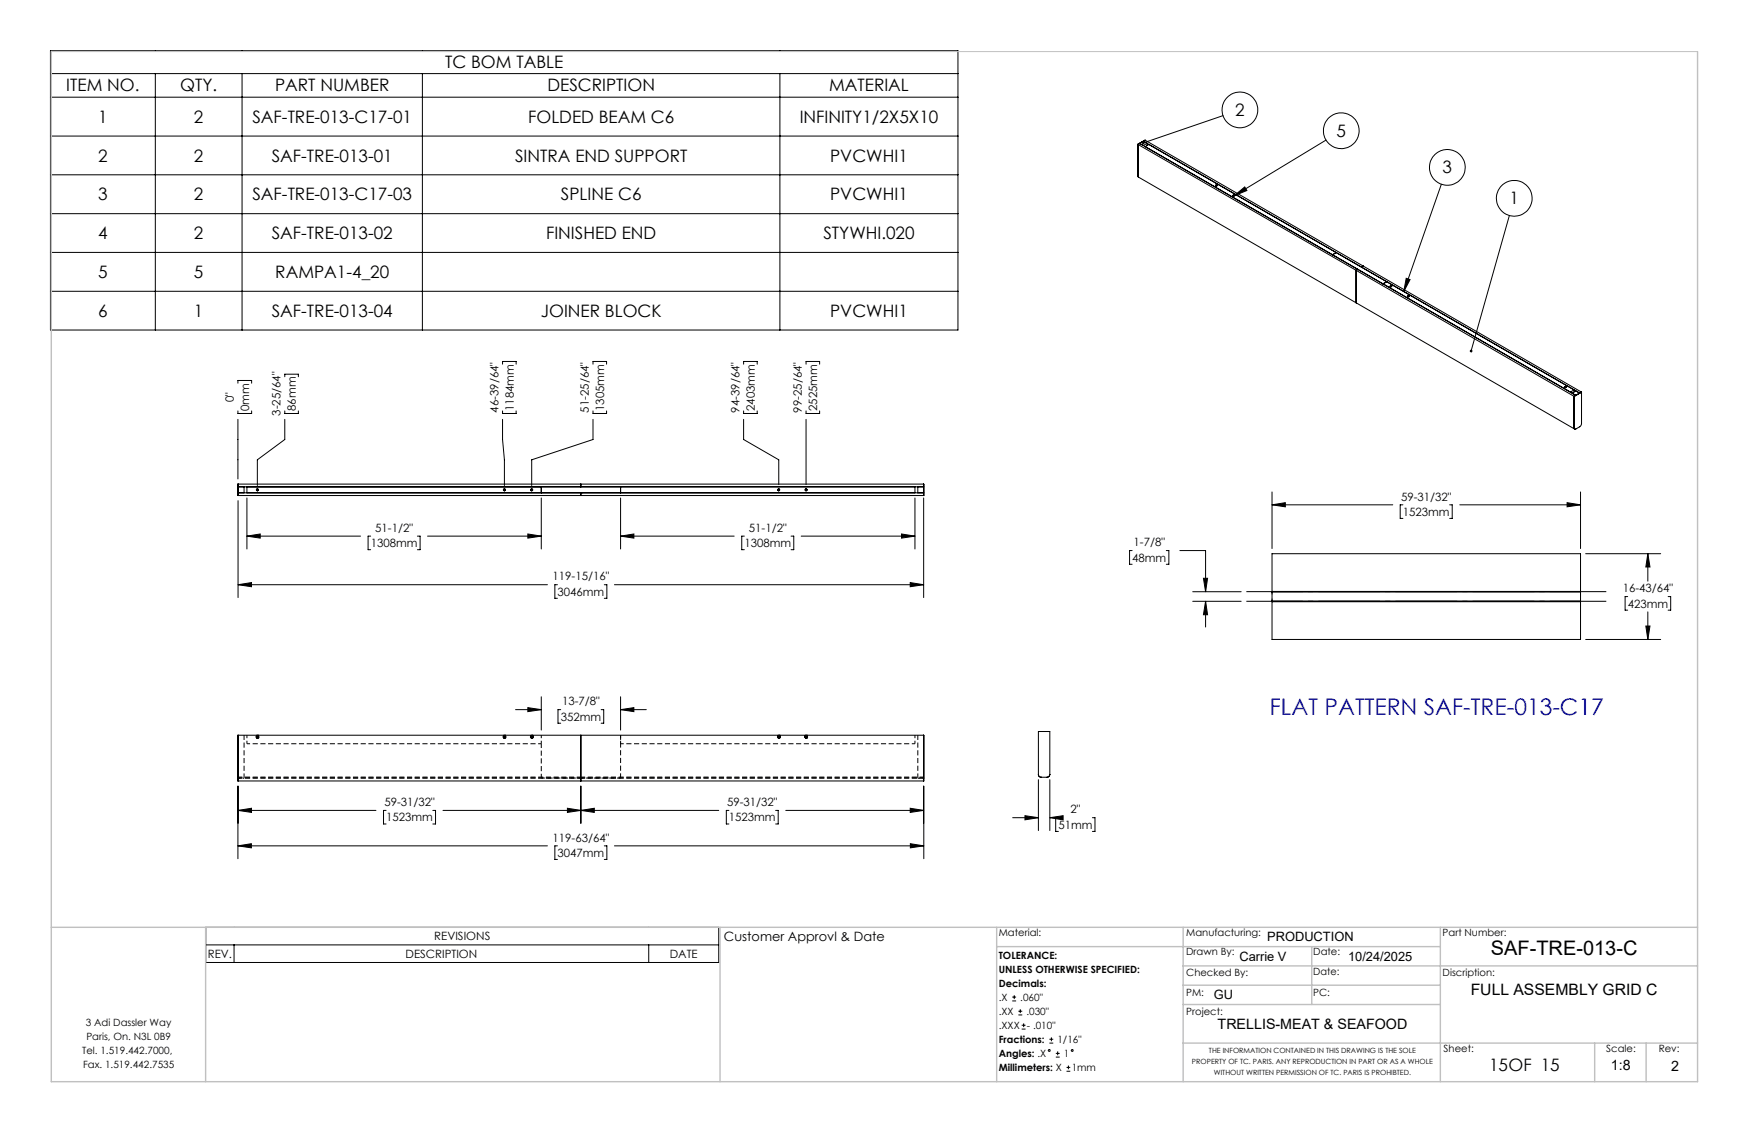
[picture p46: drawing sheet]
<svg xmlns="http://www.w3.org/2000/svg" width="432mm" height="279mm" viewBox="0 0 432 279" stroke-linecap="round" stroke-linejoin="round" font-family="sans-serif">
<defs><g id="words">
<text font-size="5.6" fill="#00f" x="313.5" y="176.4">FLAT PATTERN SAF-TRE-013-C17</text>
<text font-size="4.9" x="368.1" y="235.8">SAF-TRE-013-C</text>
<g font-size="4.2">
<text x="109.9" y="16.8">TC BOM TABLE</text>
<text x="16.4" y="22.6">ITEM NO.</text>
<text x="44.5" y="22.6">QTY.</text>
<text x="67.9" y="22.6">PART NUMBER</text>
<text x="135.2" y="22.6">DESCRIPTION</text>
<text x="204.7" y="22.6">MATERIAL</text>
<text x="305" y="28.6">2</text>
<text x="24.2" y="30.3">1</text>
<text x="47.9" y="30.3">2</text>
<text x="62.3" y="30.3">SAF-TRE-013-C17-01</text>
<text x="130.4" y="30.3">FOLDED BEAM C6</text>
<text x="197.4" y="30.3">INFINITY1/2X5X10</text>
<text x="330" y="33.7">5</text>
<text x="24.2" y="39.9">2</text>
<text x="47.9" y="39.9">2</text>
<text x="67.1" y="39.9">SAF-TRE-013-01</text>
<text x="127.2" y="39.9">SINTRA END SUPPORT</text>
<text x="205" y="39.9">PVCWHI1</text>
<text x="356.2" y="42.8">3</text>
<text x="24.2" y="49.4">3</text>
<text x="47.9" y="49.4">2</text>
<text x="62.3" y="49.4">SAF-TRE-013-C17-03</text>
<text x="138.5" y="49.4">SPLINE C6</text>
<text x="205" y="49.4">PVCWHI1</text>
<text x="372.7" y="50.4">1</text>
<text x="24.2" y="59">4</text>
<text x="47.9" y="59">2</text>
<text x="67.1" y="59">SAF-TRE-013-02</text>
<text x="134.8" y="59">FINISHED END</text>
<text x="203.3" y="59">STYWHI.020</text>
<text x="24.2" y="68.6">5</text>
<text x="47.9" y="68.6">5</text>
<text x="68" y="68.6">RAMPA1-4_20</text>
<text x="24.2" y="78.2">6</text>
<text x="47.9" y="78.2">1</text>
<text x="67.1" y="78.2">SAF-TRE-013-04</text>
<text x="133.5" y="78.2">JOINER BLOCK</text>
<text x="205" y="78.2">PVCWHI1</text>
<text x="367.6" y="264.2">15OF 15</text>
</g>
<text font-size="3.9" x="363.1" y="245.6">FULL ASSEMBLY GRID C</text>
<g font-size="3.5">
<text x="300.6" y="253.9">TRELLIS-MEAT &amp; SEAFOOD</text>
<text x="397.7" y="264.2">1:8</text>
<text x="412.6" y="264.3">2</text>
</g>
<g font-size="3.2">
<text x="178.7" y="232.3">Customer Approvl &amp; Date</text>
<text x="312.9" y="232.3">PRODUCTION</text>
<text x="306" y="237.1">Carrie V</text>
<text x="332.8" y="237.1">10/24/2025</text>
<text x="299.7" y="246.6">GU</text>
</g>
<g font-size="2.8">
<text x="57.7" y="99.2" transform="rotate(-90 57.7 99.2)">0&quot;</text>
<text x="61.5" y="101.4" transform="rotate(-90 61.5 101.4)">0mm</text>
<text x="73.1" y="101.4" transform="rotate(-90 73.1 101.4)">86mm</text>
<text x="123" y="101.8" transform="rotate(-90 123 101.8)">46-39/64&quot;</text>
<text x="126.8" y="101.4" transform="rotate(-90 126.8 101.4)">1184mm</text>
<text x="145.4" y="101.8" transform="rotate(-90 145.4 101.8)">51-25/64&quot;</text>
<text x="149.2" y="101.4" transform="rotate(-90 149.2 101.4)">1305mm</text>
<text x="182.5" y="101.8" transform="rotate(-90 182.5 101.8)">94-39/64&quot;</text>
<text x="186.3" y="101.4" transform="rotate(-90 186.3 101.4)">2403mm</text>
<text x="198" y="101.8" transform="rotate(-90 198 101.8)">99-25/64&quot;</text>
<text x="201.8" y="101.4" transform="rotate(-90 201.8 101.4)">2525mm</text>
<text x="69.3" y="102.6" transform="rotate(-90 69.3 102.6)">3-25/64&quot;</text>
<text x="345.9" y="123.5">59-31/32&quot;</text>
<text x="92.6" y="131.3">51-1/2&quot;</text>
<text x="184.9" y="131.3">51-1/2&quot;</text>
<text x="346.4" y="127.3">1523mm</text>
<text x="91.5" y="135">1308mm</text>
<text x="183.8" y="135">1308mm</text>
<text x="279.9" y="134.8">1-7/8&quot;</text>
<text x="136.4" y="143.3">119-15/16&quot;</text>
<text x="279.5" y="138.6">48mm</text>
<text x="137.7" y="147">3046mm</text>
<text x="400.6" y="146.2">16-43/64&quot;</text>
<text x="401.9" y="150">423mm</text>
<text x="138.4" y="177.9">352mm</text>
<text x="138.8" y="174.1">13-7/8&quot;</text>
<text x="94.9" y="199">59-31/32&quot;</text>
<text x="95.3" y="202.7">1523mm</text>
<text x="179.5" y="199">59-31/32&quot;</text>
<text x="180" y="202.7">1523mm</text>
<text x="264.3" y="200.8">2&quot;</text>
<text x="136.4" y="207.7">119-63/64&quot;</text>
<text x="261.3" y="204.6">51mm</text>
<text x="137.7" y="211.5">3047mm</text>
<text x="107.2" y="232.1">REVISIONS</text>
<text x="51.3" y="236.4">REV.</text>
<text x="100.1" y="236.4">DESCRIPTION</text>
<text x="165.4" y="236.4">DATE</text>
</g>
<g font-size="2.5">
<text x="246.6" y="231">Material:</text>
<text x="292.9" y="231">Manufacturing:</text>
<text x="356.2" y="231.1">Part Number:</text>
<text x="246.6" y="236.6">TOLERANCE:</text>
<text x="292.9" y="235.8">Drawn By:</text>
<text x="324.2" y="235.8">Date:</text>
<text x="246.6" y="240.1">UNLESS OTHERWISE SPECIFIED:</text>
<text x="246.6" y="243.6">Decimals:</text>
<text x="292.9" y="241">Checked By:</text>
<text x="292.9" y="245.7">PM:</text>
<text x="324.2" y="245.7">PC:</text>
<text x="324.2" y="240.7">Date:</text>
<text x="356.2" y="241">Discription:</text>
<text x="246.6" y="247">.X</text>
<text x="246.6" y="250.5">.XX</text>
<text x="251.9" y="247">.060&quot;</text>
<text x="253.4" y="250.5">.030&quot;</text>
<text x="292.9" y="250.6">Project:</text>
<text x="21.2" y="253.2">3 Adi Dassler Way</text>
<text x="21.3" y="256.7">Paris, On. N3L 0B9</text>
<text x="246.6" y="257.4">Fractions:</text>
<text x="246.6" y="254">.XXX</text>
<text x="253.5" y="254">- .010&quot;</text>
<text x="261.1" y="257.4">1/16&quot;</text>
<text x="20.3" y="260.1">Tel. 1.519.442.7000,</text>
<text x="20.5" y="263.6">Fax. 1.519.442.7535</text>
<text x="246.6" y="260.9">Angles: .X</text>
<text x="262.6" y="260.9">1</text>
<text x="356.4" y="259.7">Sheet:</text>
<text x="396.6" y="259.7">Scale:</text>
<text x="409.5" y="259.7">Rev:</text>
<text x="246.6" y="264.4">Millimeters: X</text>
<text x="264.6" y="264.4">1mm</text>
</g>
<g font-size="1.8">
<text x="294.3" y="262.7">PROPERTY OF TC. PARIS. ANY REPRODUCTION IN PART OR AS A WHOLE</text>
<text x="298.5" y="259.9">THE INFORMATION CONTAINED IN THIS DRAWING IS THE SOLE</text>
<text x="299.7" y="265.4">WITHOUT WRITTEN PERMISSION OF TC. PARIS IS PROHIBTED.</text>
</g>
</g></defs>
<g fill="none" stroke="#000" stroke-width=".25">
<path d="M12.5 12.5h224v69h-224zM12.5 18.2h224M38.3 18.2v63.3M59.8 18.2v63.3M104.3 18.2v63.3M192.5 18.2v63.3M12.5 24h224M12.5 33.6h224M280.9 35.6l.1 8.1 53.9 31.1M280.9 35.6h.1M280.9 35.6l107.7 62.2M281.3 35.4l1 .5 .9-.5"/>
<path d="M281.3 35.4l107.7 62.2M281.3 35.4l-.4 .2M281.3 35.4l1-.5 .9 .5M282.3 34.9h.1M282.3 34.9l107.7 62.1M282.7 36.2l.9-.5 46.3 26.6-.9 .6zM282.7 34.6l107.7 62.2M282.7 34.6l-.4 .3M282.7 34.6l-1.8 1M283.2 35.4v.5M301.9 28.5l-19.6 6.8M327.4 34.6l-22.7 13.7"/>
<path d="M12.5 43.1h224M12.5 52.7h224M280.9 43.4l.1 .2M304.7 48.3l2.6-2.2 .5 .9zM355.8 45.5l-9.2 26.5M372.6 53.2l-9.4 33.4M12.5 62.3h224M12.5 71.9h224M329 62.9l12.4 7.2M334.9 74.8l53.9 31.1-.2-.3M335.2 66.5l-.4 .2 .1 8.1M336.1 65.9h.1"/>
<path d="M336.6 65.7l-.5 .2M341.5 70.1h.1M342.4 69.5l-.9 .6M343.2 70.6h.1a.2 .2 0 0 1 .3 0 .2 .2 0 0 1-.1 .3 .2 .2 0 0 1-.3-.1zM347.2 68.7l.9 .3-1.5 3zM347.5 73.1l.1-.1a.2 .2 0 0 1 .3 0 .2 .2 0 0 1-.1 .3 .2 .2 0 0 1-.3-.1zM347.5 73.1l.4 .1h-.3zM58.7 94.6v-.7h3.4v.7M70.3 93v-.6h3.4v.6M124.1 89.9v-.7h3.3v.7M146.4 89.9v-.7h3.4v.7M183.6 89.9v-.7h3.3v.7"/>
<path d="M199 89.9v-.7h3.4v.7M386.3 95.5l.3-.1 .1 .2-.3 .1zM387.7 96.8h.1M387.7 96.8l.9-.6v.6M388.1 97l.9-.5 1 .5M388.6 97.8v7.8M388.6 97.8h.1M389 97.6l-.4 .2M390 97l-1 .6M390.4 96.8l-.4 .2M390.4 96.8h.1M390.4 96.8l-1.8 1"/>
<path d="M390.5 96.8v7.8l-.4 .7-1.2 .6-.2-.1v-8M390.5 96.8l-1.8 1M58.7 101.4v.7h3.4v-.7M58.7 103.5v14.7M58.8 119.5h169.2l.1 2.8h-169.4zM70.3 101.4v.7h3.4v-.7M70.3 103.5v5l-6.8 5v6.3M124.1 101.4v.7h3.3v-.7M124.1 103.5v5l.4 5v6.3M143.4 119.5v.7M146.4 101.4v.7h3.4v-.7M146.4 103.5v5l-15.1 5v6.3"/>
<path d="M183.6 101.4v.7h3.3v-.7M183.6 103.5v5l8.7 5v6.1M199 101.4v.7h3.4v-.7M199 103.5v16.1M388.6 105.6l.3 .3M58.8 120.2h169.2M58.8 121.6h169.2M58.8 123.6v23.9M60.3 120.2v1.4M61 132.3l3.2-.5v1zM61 120.2v1.4M61 122.9v12.6"/>
<path d="M61 132.3h28M91.5 132.3h-.6v3.4h.6M103 132.3h.7v3.4h-.7M105.6 132.3h28M130.3 131.8l3.3 .5-3.3 .5zM133.6 120.2v1.4M133.6 122.9v12.6M143.4 121.6h.1M143.4 121.6v.7M153.2 132.3l3.3-.5v1zM153.2 120.2v1.4M153.2 122.9v12.6"/>
<path d="M153.2 132.3h28.1M183.8 132.3h-.7v3.4h.7M195.3 132.3h.7v3.4h-.7M197.8 132.3h28.1M222.6 131.8l3.3 .5-3.3 .5zM225.9 120.2v1.4M225.9 122.9v12.6M226.6 120.2v1.4M228 122.9v24.6M279.5 135.9h-.6v3.4h.6M287.9 135.9h.7v3.4h-.7M291.3 135.9h6.3v10.1"/>
<path d="M314 124.6l3.3-.5v1zM314 136.7h76.2v21.1h-76.2zM314 121.4v14M314 124.6h29.9M346.4 124.6h-.7v3.4h.7M357.9 124.6h.6v3.4h-.6M360.4 124.6h29.8M386.9 124.1l3.3 .5-3.3 .5zM390.2 121.4v14M391.5 136.7h18.5M406.8 136.7l.6 3.2h-1.1zM406.8 136.7v6.7"/>
<path d="M58.8 144.3l3.3-.5v1zM58.8 144.3h76.3M137.6 144.3h-.6v3.4h.6M149.2 144.3h.6v3.4h-.6M151.7 144.3h76.3M224.7 143.8l3.3 .5-3.3 .5zM294.5 146h11.9M294.5 148.4h11.9M297.1 142.7h1l-.5 3.3zM297.6 148.4l.5 3.3h-1zM297.6 148.4v6.4M314 148.5h76.2"/>
<path d="M314 146h76.2M314 148.3h76.2M314 146.1h76.2M391.5 157.8h18.5M401.8 147.2h-.6v3.4h.6M406.3 154.5h1.1l-.6 3.3zM406.8 151v6.8M411.8 147.2h.7v3.4h-.7M127.3 175.2h6.3M130.3 174.7l3.3 .5-3.3 .4zM133.6 172v8.2M138.4 175.2h-.6v3.3h.6"/>
<path d="M148.4 175.2h.6v3.3h-.6M153.2 175.2l3.3-.5v.9zM153.2 172v8.2M153.2 175.2h6.4M58.8 194l-.1 17.9M140.1 199.5l3.3 .5-3.3 .5zM143.4 192.1v.7zM143.4 181.5v10.6M143.4 194v9.2M224.7 199.5l3.3 .5-3.3 .5zM228 192.1l.1-10.6h-169.4l.1 11.3h169.3M228 192.1v.7"/>
<path d="M228 194l.1 17.9M228.1 192.1v.7M256.4 180.6h2.8v10.6l-.2 .4-.4 .2h-1.7l-.4-.2-.1-.3zM256.4 191.1l.1 .5 .6 .2M256.4 192.4v12.6M259.2 192.4v12.6M58.7 208.8l3.4-.6v1.1zM58.7 208.8h76.4M58.8 200l3.3-.5v1zM58.8 200h34M95.3 200h-.6v3.4h.6M106.9 200h.6v3.4h-.6"/>
<path d="M109.4 200h68M137.6 208.8h-.6v3.3h.6M143.4 200l3.3-.5v1zM149.2 208.8h.6v3.3h-.6M151.7 208.8h76.4M180 200h-.7v3.4h.7M191.5 200h.6v3.4h-.6M194 200h34M224.8 208.2l3.3 .6-3.3 .5zM250 201.8h6.4M253 201.3l3.4 .5-3.4 .6zM259.2 201.8l3.3-.5v1.1z"/>
<path d="M259.2 201.8h.1M261.3 201.8h-.7v3.4h.7M269.7 201.8h.6v3.4h-.6M50.8 228.9h126.6v8.7h-126.6zM50.8 233.2h126.6M57.8 233.2v4.4M160.2 233.2v4.4M249.9 247.1h1M249.9 246.1h1M250.4 245.6v1M251.4 250.5h1M251.4 249.6h1"/>
<path d="M251.9 249.1v.9M252.2 254h1M252.2 253h1M252.7 252.6v.9M259.1 257.5h.9M259.1 256.5h.9M259.6 256v1M260.7 260h.9M261.1 259.5v1M260.7 260.9h.9M263.3 264.4h.9M263.3 263.5h.9"/>
<path d="M263.8 263v.9"/>
<circle cx="306.1" cy="27.1" r="4.4"/>
<circle cx="331.1" cy="32.3" r="4.4"/>
<circle cx="300.3" cy="45.7" r=".2"/>
<circle cx="300.3" cy="45.8" r=".13"/>
<circle cx="304.6" cy="48.2" r=".15"/>
<circle cx="304.6" cy="48.2" r=".18"/>
<circle cx="357.3" cy="41.3" r="4.4"/>
<circle cx="373.8" cy="49" r="4.4"/>
<circle cx="343.4" cy="70.6" r=".14"/>
<circle cx="386.5" cy="95.5" r=".12"/>
<circle cx="63.5" cy="120.9" r=".21"/>
<circle cx="63.6" cy="120.9" r=".25"/>
<circle cx="124.5" cy="120.9" r=".2"/>
<circle cx="124.5" cy="120.9" r=".25"/>
<circle cx="131.3" cy="120.9" r=".21"/>
<circle cx="131.3" cy="120.9" r=".25"/>
<circle cx="192.3" cy="120.9" r=".25"/>
<circle cx="192.3" cy="120.9" r=".21"/>
<circle cx="199" cy="120.9" r=".2"/>
<circle cx="199" cy="120.9" r=".25"/>
<circle cx="259.1" cy="259.3" r=".23"/>
<circle cx="264.7" cy="259.3" r=".23"/>
</g>
<path d="M61 183.6h72.6M61 181.5v2.1M133.6 181.5v2.1M153.2 181.5v2.1M153.2 183.6h72.7M225.9 181.5v2.1" fill="none" stroke="#000" stroke-width=".25" stroke-dasharray="1.3 .6" stroke-dashoffset=".5" stroke-linecap="butt"/>
<path d="M58.8 191.8h84.6M58.8 192.1h84.6M133.6 192v-8.4M143.4 192h-84.6M143.4 191.8h84.6M143.4 192.1h84.6M228 192h-84.6" fill="none" stroke="#000" stroke-width=".25" stroke-dasharray="1.3 .6" stroke-dashoffset=".2" stroke-linecap="butt"/>
<path d="M60.3 181.5v10.6M153.2 181.5v10.5M226.6 181.5v10.6" fill="none" stroke="#000" stroke-width=".25" stroke-dasharray="1.3 .6" stroke-dashoffset=".1" stroke-linecap="butt"/>
<path d="M63.3 181.5v.7M63.8 182.2v-.7M124.3 181.5v.7M124.8 182.2v-.7M131 181.5l.1 .7M131.5 182.2v-.7M153.2 192h-19.6M192 181.5l.1 .7M192.5 182.2v-.7M198.8 181.5v.7M199.2 182.2l.1-.7" fill="none" stroke="#000" stroke-width=".25" stroke-dasharray="1.3 .6" stroke-dashoffset=".4" stroke-linecap="butt"/>
<g fill="none" stroke="#000" stroke-width=".25" stroke-dasharray="1.3 .6" stroke-linecap="butt">
<path d="M63.2 181.5l.1 .1M63.2 181.5l.3 .1M63.2 181.5h.1M63.2 181.6h.1M63.2 181.7h.1M63.2 181.7h.3M63.2 181.7l.1-.1M63.2 181.8h.1M63.2 181.8h.3M63.2 181.9h.1M63.3 181.9h.2M63.3 182h.2"/>
<path d="M63.3 181.5h-.1M63.3 181.5h.2M63.3 181.5v.1M63.3 181.6h.2M63.3 181.6v-.1M63.3 181.6l-.1-.1M63.3 181.6l-.1 .1M63.3 181.6v.1M63.3 181.7v-.1M63.3 181.7h.2M63.3 181.7h-.1M63.3 181.7l-.1 .1"/>
<path d="M63.3 181.7v.1M63.3 181.8h.2M63.3 181.8h-.1M63.3 181.9h-.1M63.3 181.9l.2-.1M63.3 182h.1M63.3 182.2h.3M63.4 182.1h.1M63.4 181.6v.1M63.4 181.5v.1M63.4 181.9v.1M63.4 182.1h.3"/>
<path d="M63.4 182h.3M63.4 181.9l.3 .1M63.4 181.9h.3M63.4 181.8h.3M63.4 181.7l.3 .1M63.4 181.7h.3M63.4 182v.1M63.4 181.7v.1M63.4 182.2h.1M63.4 181.6v-.1M63.4 182.2h.3l-.1-.1M63.4 182.1l.1 .1"/>
<path d="M63.4 182.1h.2M63.4 182.1v.1M63.4 181.8v.1M63.4 181.6h.1M63.4 181.5h.1M63.5 181.5h-.3M63.5 181.5l-.2 .1M63.5 181.5v.1M63.5 181.6l-.3 .1M63.5 181.6v.1M63.5 181.7h-.2M63.5 181.7v.1"/>
<path d="M63.5 181.8h-.3M63.5 181.8h-.2M63.5 181.8v.1M63.5 181.9h-.3M63.5 181.9h-.2M63.5 182h-.2M63.5 182v.1M63.5 181.5h.1M63.5 181.6h.1M63.5 182.2h-.1M63.6 182.2h.2M63.6 181.6v-.1"/>
<path d="M63.6 181.6l-.2 .1h.3M63.6 182.1h-.1M63.6 182l-.2 .1h.3h-.1M63.6 182h-.2h.3h-.1M63.6 181.9h-.2h.3l-.1 .1M63.6 181.8h-.2l.3 .1h-.1M63.6 181.8h-.2h.3h-.1M63.6 181.7h-.2h.3l-.1 .1M63.6 181.7h.1M63.6 181.8l.1-.1h-.3h.2M63.6 181.8h.1h-.3h.2M63.6 181.9h.1h-.3l.2-.1"/>
<path d="M63.6 182h.1l-.3-.1h.2M63.6 182h.1h-.3h.2M63.6 182.1h.1h-.3l.2-.1M63.6 181.6l-.2 .1M63.6 181.7l.1-.1M63.6 181.6h.1M63.6 181.5h.1M63.6 182.1h.2M63.6 182.1v-.1M63.6 182l.3 .1M63.6 182v-.1M63.6 182h.2"/>
<path d="M63.6 181.9h.2M63.6 181.9l.3 .1M63.6 181.9v-.1M63.6 181.8l.2 .1M63.6 181.8h.2M63.6 181.8h.3M63.6 181.8v-.1M63.6 181.7h.2M63.6 181.7h.3M63.6 181.7v-.1M63.6 181.6h.2M63.6 181.6h.3"/>
<path d="M63.6 181.5h.2M63.7 181.5v.1M63.7 181.7v-.1M63.7 182v-.1M63.7 182.1l.1-.1M63.7 182.2v-.1M63.7 181.7h-.3M63.7 181.8h-.3M63.7 181.9l-.3 .1M63.7 182h-.2M63.7 182.1l-.3 .1M63.7 181.6v-.1"/>
<path d="M63.7 182l-.3 .1M63.7 182h-.3M63.7 181.9h-.3M63.7 181.8l-.3 .1M63.7 181.8v-.1M63.7 181.6h-.1M63.7 181.6l-.3 .1M63.7 182.1v-.1M63.7 181.9v-.1M63.8 182.1h-.1M63.8 182h-.2M63.8 182.1h.1"/>
<path d="M63.8 182h.1M63.8 182.1v-.1M63.8 182v.1M63.8 182l.1 .1M63.8 181.9l.1-.1M63.8 181.9l.1 .1M63.8 181.9v.1M63.8 181.9h-.2M63.8 181.8l.1-.1M63.8 181.8h.1M63.8 181.8v.1M63.8 181.8h-.2"/>
<path d="M63.8 181.7h.1M63.8 181.7v.1M63.8 181.6h.1M63.8 181.7h-.2M63.8 181.6l-.2 .1M63.8 181.6l-.2-.1M63.8 181.5h.1M63.8 181.5h-.2M63.9 182.1l-.1-.1M63.9 182.1h-.1M63.9 182h-.3M63.9 182l-.1-.1"/>
<path d="M63.9 182h-.1M63.9 181.8l-.3 .1M63.9 181.8l-.1 .1M63.9 181.8h-.1M63.9 181.7h-.3M63.9 181.7l-.1 .1M63.9 181.7h-.1M63.9 181.6h-.3M63.9 181.6h-.1M63.9 181.5h-.3M63.9 181.5h-.1M124.2 181.5l.1 .1"/>
<path d="M124.2 181.5l.3 .1M124.2 181.5h.1M124.2 181.6h.1M124.2 181.7h.1M124.2 181.7h.3M124.2 181.7l.1-.1M124.2 181.8h.1M124.2 181.8h.3M124.2 181.9h.1M124.2 182h.1M124.3 181.9h.2M124.3 182h.2"/>
<path d="M124.3 181.5h-.1M124.3 181.5h.2M124.3 181.5v.1M124.3 181.6h.2M124.3 181.6v-.1M124.3 181.6l-.1-.1M124.3 181.6l-.1 .1M124.3 181.6v.1M124.3 181.7v-.1M124.3 181.7h.2M124.3 181.7h-.1M124.3 181.7l-.1 .1"/>
<path d="M124.3 181.7v.1M124.3 181.8h.2M124.3 181.8h-.1M124.3 181.9h-.1M124.3 181.9l.2-.1M124.3 182h-.1M124.3 182.2h.2M124.4 182.1h.1M124.4 181.6v.1M124.4 181.5v.1M124.4 181.9v.1M124.4 182.1h.3"/>
<path d="M124.4 182h.3M124.4 181.9l.3 .1M124.4 181.9h.3M124.4 181.8h.3M124.4 181.7l.3 .1M124.4 181.7h.3M124.4 182v.1M124.4 181.7v.1M124.4 182.2h.1M124.4 181.6v-.1M124.4 182.2h.3l-.2-.1M124.4 182l.3 .1"/>
<path d="M124.4 182.1l.1 .1M124.4 182.1v.1M124.4 181.8v.1M124.4 181.6h.1M124.4 181.5h.1M124.5 181.5h-.3M124.5 181.5l-.2 .1M124.5 181.5v.1M124.5 181.6l-.3 .1M124.5 181.6v.1M124.5 181.7h-.2M124.5 181.7v.1"/>
<path d="M124.5 181.8h-.3M124.5 181.8h-.2M124.5 181.8v.1M124.5 181.9h-.3M124.5 181.9h-.2M124.5 182h-.3M124.5 182v.1M124.5 182h-.2M124.5 182.2h-.1M124.5 182.2h.3M124.5 181.6v-.1M124.5 181.5h.1"/>
<path d="M124.5 181.6h.1M124.5 181.6l-.1 .1h.3M124.5 182.1h-.1M124.5 182l-.1 .1h.3h-.2M124.5 182h-.1h.3h-.2M124.5 181.9h-.1h.3l-.2 .1M124.5 181.8h-.1l.3 .1h-.2M124.5 181.8h-.1h.3h-.2M124.5 181.7h-.1h.3l-.2 .1M124.5 181.7h.2M124.5 181.8l.2-.1h-.3h.1M124.5 181.8h.2h-.3h.1"/>
<path d="M124.5 181.9h.2h-.3l.1-.1M124.5 182h.2l-.3-.1h.1M124.5 182h.2h-.3h.1M124.5 182.1h.2h-.3l.1-.1M124.5 181.6l-.1 .1M124.6 181.7l.1-.1M124.6 181.7h.1M124.6 181.7h-.1M124.6 181.6h.1M124.6 181.5h.1M124.6 181.6v-.1M124.6 182.1h.2"/>
<path d="M124.6 182.1v-.1M124.6 182l.2 .1M124.6 182v-.1M124.6 182h.2M124.6 181.9h.2M124.6 181.9l.2 .1M124.6 181.9v-.1M124.6 181.8l.2 .1M124.6 181.8h.2M124.6 181.8h.3M124.6 181.8v-.1M124.6 181.7h.2"/>
<path d="M124.6 181.7h.3M124.6 181.7v-.1M124.6 181.6h.2M124.6 181.6h.3M124.6 181.5h.2M124.7 181.5v.1M124.7 181.7v-.1M124.7 182v-.1M124.7 182.1l.1-.1M124.7 182.2v-.1M124.7 181.9l-.3 .1M124.7 181.7h-.3"/>
<path d="M124.7 181.8h-.3M124.7 182h-.2M124.7 182.1h-.3M124.7 182.1l-.3 .1M124.7 181.6v-.1M124.7 182l-.3 .1M124.7 182h-.3M124.7 181.9h-.3M124.7 181.8l-.3 .1M124.7 181.8v-.1M124.7 181.6h-.2M124.7 181.6l-.3 .1"/>
<path d="M124.7 182.1v-.1M124.7 181.9v-.1M124.7 182.1h.1M124.8 182h-.2M124.8 182.1v-.1M124.8 182v.1M124.8 181.9l.1-.1M124.8 181.9v.1M124.8 181.9h-.2M124.8 181.8l.1-.1M124.8 181.8h.1M124.8 181.8v.1"/>
<path d="M124.8 181.8h-.2M124.8 181.7h.1M124.8 181.7v.1M124.8 181.6h.1M124.8 181.7h-.2M124.8 181.6l-.2 .1M124.8 181.6l-.2-.1M124.8 181.5h.1M124.8 181.5h-.2M124.8 182.1h-.1M124.8 182v-.1M124.8 181.8l-.2 .1"/>
<path d="M124.9 181.8l-.1 .1M124.9 181.8h-.1M124.9 181.7h-.3M124.9 181.7l-.1 .1M124.9 181.7h-.1M124.9 181.6h-.3M124.9 181.6h-.1M124.9 181.5h-.3M124.9 181.5h-.1M131 181.5v.1M131 181.5l.2 .1M131 181.6h.1"/>
<path d="M131 181.7h.1M131 181.7h.2M131 181.7l.1-.1M131 181.8h.1M131 181.8h.2M131 181.9h.1M131 182h.1M131 181.9h.2M131 182h.2M131 181.5h.2M131 181.6h.2M131 181.6v-.1"/>
<path d="M131.1 181.6l-.1 .1M131.1 181.6h.1M131.1 181.6v.1M131.1 181.7v-.1M131.1 181.7h.1M131.1 181.7h-.1M131.1 181.7l-.1 .1M131.1 181.7v.1M131.1 181.8h.1M131.1 181.8h-.1M131.1 181.9h-.1M131.1 181.9l.1-.1"/>
<path d="M131.1 181.9h.1M131.1 182h-.1M131.1 182h.1M131.1 182.2h.2M131.1 182.1h.1M131.1 181.5v.1M131.1 181.9v.1M131.1 182.1h.4M131.1 182h.3M131.1 181.9l.4 .1M131.1 181.9h.3M131.1 181.8h.3"/>
<path d="M131.1 181.7l.4 .1M131.1 181.7h.3M131.1 182l.1 .1M131.1 181.7l.1 .1M131.1 181.5h.1M131.1 181.6v-.1M131.1 181.9h.4M131.1 182h.4M131.1 181.8h.4M131.1 182.2h.3l-.1-.1M131.1 181.7h.4M131.1 182l.4 .1"/>
<path d="M131.2 182.1l.1 .1M131.2 182.1h.1M131.2 181.9h-.1M131.2 182.1h-.1M131.2 181.7h-.1M131.2 182.1l-.1 .1M131.2 181.8l-.1 .1M131.2 182h-.1M131.2 181.6h.1M131.2 181.5h.1M131.2 181.6v-.1M131.2 181.5h-.2"/>
<path d="M131.2 181.5l-.2 .1M131.2 181.5v.1M131.2 181.6l-.2 .1M131.2 181.6v.1M131.2 181.7v.1M131.2 181.8h-.2M131.2 181.8h-.1M131.2 181.8v.1M131.2 181.9h-.2M131.2 182h-.2M131.2 182v.1M131.3 181.5v.1"/>
<path d="M131.3 182.2h-.2M131.3 182.2h.2M131.3 181.6v-.1M131.3 181.6l-.2 .1h.3M131.3 182.1h-.1M131.3 182l-.1 .1h.2h-.1M131.3 182h-.1h.2h-.1M131.3 181.9h-.1h.2l-.1 .1M131.3 181.8h-.1l.2 .1h-.1M131.3 181.8h-.1h.2h-.1M131.3 181.7h-.1h.2l-.1 .1M131.3 181.7h.1"/>
<path d="M131.3 181.8l.1-.1h-.2h.1M131.3 181.8h.1h-.2h.1M131.3 181.9h.1h-.2l.1-.1M131.3 182h.1l-.2-.1h.1M131.3 182h.1h-.2h.1M131.3 182.1h.1h-.2l.1-.1M131.3 181.6l-.2 .1M131.3 181.7l.2-.1M131.3 181.6h.1M131.3 181.5h.1M131.3 182.1h.2M131.3 182.1v-.1"/>
<path d="M131.3 182l.3 .1M131.3 182v-.1M131.3 182h.2M131.3 181.9h.2M131.3 181.9l.3 .1M131.3 181.9v-.1M131.3 181.8l.2 .1M131.3 181.8h.2M131.3 181.8h.3M131.3 181.8v-.1M131.3 181.7h.2M131.3 181.7h.3"/>
<path d="M131.3 181.7v-.1M131.3 181.6h.2M131.3 181.6h.3M131.3 181.5h.2M131.4 181.5v.1M131.4 181.5h.1M131.4 181.6h.1M131.4 181.7h.1M131.4 181.9h.1M131.4 182h.1M131.4 182.1h.1M131.4 181.8h.1"/>
<path d="M131.4 181.7l.1-.1M131.4 182v-.1M131.4 182.1l.1-.1M131.4 182.2l.1-.1M131.5 181.8h-.4M131.5 181.9l-.4 .1M131.5 182.1h-.4M131.5 181.7h-.4M131.5 182h-.3M131.5 182.1l-.4 .1M131.5 181.6v-.1M131.5 182l-.4 .1"/>
<path d="M131.5 182h-.4M131.5 181.9h-.4M131.5 181.8l-.4 .1M131.5 181.7h-.1M131.5 181.8h-.1M131.5 182h-.1M131.5 181.9h-.1M131.5 181.8l-.1-.1M131.5 182.1h-.1M131.5 181.6h-.2M131.5 181.6l-.4 .1M131.5 182.1v-.1"/>
<path d="M131.5 181.9v-.1M131.5 182.2l-.1-.1M131.5 182.1h.1M131.5 182h-.2M131.5 182h.1M131.5 182v.1M131.5 182l.1 .1M131.5 181.9l.1-.1M131.5 181.9l.1 .1M131.5 181.9v.1M131.5 181.9h-.2M131.5 181.8l.1-.1"/>
<path d="M131.5 181.8h.1M131.5 181.8v.1M131.5 181.8h-.2M131.5 181.7h.1M131.5 181.7v.1M131.5 181.6h.1M131.5 181.7h-.2M131.5 181.6l-.2 .1M131.5 181.6l-.2-.1M131.5 181.5h.1M131.5 181.5h-.2M131.6 182.1h-.1"/>
<path d="M131.6 182.1l-.1-.1M131.6 182h-.3M131.6 182l-.1-.1M131.6 182h-.1M131.6 181.8l-.3 .1M131.6 181.8l-.1 .1M131.6 181.8h-.1M131.6 181.7h-.3M131.6 181.7l-.1 .1M131.6 181.7h-.1M131.6 181.6h-.3M131.6 181.6h-.1"/>
<path d="M131.6 181.5h-.3M131.6 181.5h-.1M191.9 181.5l.1 .1M191.9 181.5l.3 .1M191.9 181.5h.1M192 181.7h.2M192 181.7v-.1M192 181.8h.1M192 181.8h.2M192 181.9h.1M192 182h.1M192 181.9h.2"/>
<path d="M192 182h.2M192 181.5h-.1M192 181.5h.2M192 181.5v.1M192 181.6h.2M192 181.6v-.1M192 181.6l-.1-.1M192 181.6v.1M192 181.7v.1M192 181.7l.1 .1M192.1 181.8h.1M192.1 181.8h-.1"/>
<path d="M192.1 181.9h-.1M192.1 181.9l.1-.1M192.1 181.9h.1M192.1 182h-.1M192.1 182h.1M192.1 182.2h.2M192.1 182.1h.1M192.1 181.6v.1M192.1 181.5v.1M192.1 181.9v.1M192.1 182.1h.3M192.1 182h.3"/>
<path d="M192.1 181.9l.3 .1M192.1 181.9h.3M192.1 181.8h.3M192.1 181.7l.3 .1M192.1 181.7h.3M192.1 182v.1M192.1 181.7v.1M192.1 182.2h.1M192.1 181.6v-.1M192.1 182.2h.3l-.1-.1M192.1 182l.3 .1M192.1 182.1l.1 .1"/>
<path d="M192.1 182.1h.2M192.1 182.1v.1M192.1 181.8v.1M192.1 181.6h.1M192.1 181.5h.1M192.2 181.5h-.3M192.2 181.5l-.2 .1M192.2 181.5v.1M192.2 181.6l-.2 .1M192.2 181.6v.1M192.2 181.7h-.2M192.2 181.7v.1"/>
<path d="M192.2 181.8h-.2M192.2 181.8h-.1M192.2 181.8v.1M192.2 181.9h-.2M192.2 181.9h-.1M192.2 182h-.2M192.2 182v.1M192.2 182h-.1M192.2 181.5h.1M192.2 181.6h.1M192.2 182.2h-.1M192.3 182.2h.2"/>
<path d="M192.3 181.6v-.1M192.3 181.6l-.2 .1h.3M192.3 182.1h-.1M192.3 182l-.2 .1h.3h-.1M192.3 182h-.2h.3h-.1M192.3 181.9h-.2h.3l-.1 .1M192.3 181.8h-.2l.3 .1h-.1M192.3 181.8h-.2h.3h-.1M192.3 181.7h-.2h.3l-.1 .1M192.3 181.7h.1M192.3 181.8l.1-.1h-.3h.2M192.3 181.8h.1h-.3h.2"/>
<path d="M192.3 181.9h.1h-.3l.2-.1M192.3 182h.1l-.3-.1h.2M192.3 182h.1h-.3h.2M192.3 182.1h.1h-.3l.2-.1M192.3 181.6l-.2 .1M192.3 181.7l.1-.1M192.3 181.6h.1M192.3 181.5h.1M192.3 182.1h.2M192.3 182.1v-.1M192.3 182l.3 .1M192.3 182v-.1"/>
<path d="M192.3 182h.2M192.3 181.9h.2M192.3 181.9l.3 .1M192.3 181.9v-.1M192.3 181.8l.2 .1M192.3 181.8h.2M192.3 181.8h.3M192.3 181.8v-.1M192.3 181.7h.2M192.3 181.7h.3M192.3 181.7v-.1M192.3 181.6h.2"/>
<path d="M192.3 181.6h.3M192.3 181.5h.2M192.4 181.5v.1M192.4 181.7v-.1M192.4 182v-.1M192.4 182.1h.1M192.4 182.1l.1-.1M192.4 182.2v-.1M192.4 181.8h-.3M192.4 181.9l-.3 .1M192.4 181.7h-.3M192.4 182h-.2"/>
<path d="M192.4 182.1h-.3M192.4 182.1l-.3 .1M192.4 181.6h.1M192.4 181.6v-.1M192.4 181.5h.1M192.4 182l-.3 .1M192.4 182h-.3M192.4 181.9h-.3M192.4 181.8l-.3 .1M192.4 181.8v-.1M192.4 181.6h-.1M192.4 181.6l-.3 .1"/>
<path d="M192.4 182.1v-.1M192.4 181.9v-.1M192.5 182.2l-.1-.1M192.5 181.6v-.1M192.5 182.1h-.1M192.5 182.1h.1M192.5 182h-.2M192.5 182h.1M192.5 182.1v-.1M192.5 182v.1M192.5 182l.1 .1M192.5 181.9l.1-.1"/>
<path d="M192.5 181.9l.1 .1M192.5 181.9v.1M192.5 181.9h-.2M192.5 181.8l.1-.1M192.5 181.8h.1M192.5 181.8v.1M192.5 181.8h-.2M192.5 181.7h.1M192.5 181.7v.1M192.5 181.6h.1M192.5 181.7h-.2M192.5 181.6l-.2 .1"/>
<path d="M192.5 181.6l-.2-.1M192.5 181.5h.1M192.5 181.5h-.2M192.6 182.1h-.1M192.6 182.1l-.1-.1M192.6 182h-.3M192.6 182l-.1-.1M192.6 182h-.1M192.6 181.8l-.3 .1M192.6 181.8l-.1 .1M192.6 181.8h-.1M192.6 181.7h-.3"/>
<path d="M192.6 181.7l-.1 .1M192.6 181.7h-.1M192.6 181.6h-.3M192.6 181.6h-.1M192.6 181.5h-.3M192.6 181.5h-.1M198.7 181.5l.1 .1M198.7 181.5l.3 .1M198.7 181.5h.1M198.7 181.6h.1M198.7 181.7h.1M198.7 181.7h.3"/>
<path d="M198.7 181.7l.1-.1M198.7 181.8h.1M198.7 181.8h.3M198.7 181.9h.1M198.7 182h.1M198.7 181.9h.3M198.7 182h.3M198.8 181.5h-.1M198.8 181.5h.2M198.8 181.5v.1M198.8 181.6h.2M198.8 181.6v-.1"/>
<path d="M198.8 181.6l-.1-.1M198.8 181.6l-.1 .1M198.8 181.6v.1M198.8 181.7v-.1M198.8 181.7h.2M198.8 181.7h-.1M198.8 181.7l-.1 .1M198.8 181.7v.1M198.8 181.8h.2M198.8 181.8h-.1M198.8 181.9h-.1M198.8 181.9l.2-.1"/>
<path d="M198.8 181.9h.2M198.8 182h-.1M198.8 182h.2M198.8 182.2h.2M198.8 182.1h.2M198.8 181.6h.1M198.8 181.5h.1M198.8 181.6l.1 .1M198.9 182.2h-.1M198.9 181.9v.1M198.9 182.1h.3M198.9 182h.3"/>
<path d="M198.9 181.9h.3M198.9 181.8h.3M198.9 181.7l.3 .1M198.9 181.7h.3M198.9 182v.1M198.9 181.7v.1M198.9 182.2h.1M198.9 181.6v-.1M198.9 182.2h.3l-.2-.1M198.9 182l.3 .1M198.9 181.9l.3 .1M198.9 182.1l.1 .1"/>
<path d="M198.9 182.1h.1M198.9 182.1v.1M198.9 181.8v.1M198.9 181.6h.1M198.9 181.5h.1M199 181.5h-.3M199 181.5l-.2 .1M199 181.5v.1M199 181.6l-.3 .1M199 181.6v.1M199 181.7h-.2M199 181.7v.1"/>
<path d="M199 181.8h-.3M199 181.8h-.2M199 181.8v.1M199 181.9h-.3M199 181.9h-.2M199 182h-.3M199 182v.1M199 182h-.2M199 182.2h-.1M199 182.2h.2M199 181.6v-.1M199 181.6h.1"/>
<path d="M199 181.5h.1M199 181.6l-.1 .1h.2M199 182.1h-.1M199 182l-.1 .1h.3h-.2M199 182h-.1h.3h-.2M199 181.9h-.1h.3l-.2 .1M199 181.8h-.1l.3 .1h-.2M199 181.8h-.1h.3h-.2M199 181.7h-.1h.3l-.2 .1M199 181.7h.1M199 181.8l.2-.1h-.3h.1M199 181.8h.2h-.3h.1"/>
<path d="M199 181.9h.2h-.3l.1-.1M199 182h.2l-.3-.1h.1M199 182h.2h-.3h.1M199 182.1h.2h-.3l.1-.1M199 181.6l-.1 .1M199 181.7l.2-.1M199.1 181.6h.1M199.1 181.6v-.1M199.1 181.5h.1M199.1 182.1h.1M199.1 182.1v-.1M199.1 182l.2 .1"/>
<path d="M199.1 182v-.1M199.1 182h.1M199.1 181.9h.1M199.1 181.9l.2 .1M199.1 181.9v-.1M199.1 181.8l.1 .1M199.1 181.8h.1M199.1 181.8h.2M199.1 181.8v-.1M199.1 181.7h.2M199.1 181.7v-.1M199.1 181.6h.2"/>
<path d="M199.1 181.5h.2M199.2 181.5v.1M199.2 181.7v-.1M199.2 182v-.1M199.2 182.1v-.1M199.2 182.2v-.1M199.2 181.8h-.3M199.2 181.9l-.3 .1M199.2 182.1h-.3M199.2 181.7h-.3M199.2 182h-.3M199.2 182.1l-.3 .1"/>
<path d="M199.2 181.6v-.1M199.2 182l-.3 .1M199.2 181.9h-.3M199.2 181.8l-.3 .1M199.2 181.8v-.1M199.2 181.6h-.2M199.2 181.6l-.3 .1M199.2 181.9v-.1M199.2 182.1h.1M199.2 182h-.1M199.2 182h.1M199.2 182v.1"/>
<path d="M199.2 182l.1 .1M199.2 181.9l.1-.1M199.2 181.9l.1 .1M199.2 181.9v.1M199.2 181.9h-.1M199.2 181.8l.1-.1M199.2 181.8h.1M199.2 181.8v.1M199.2 181.8h-.1M199.3 181.8h-.2M199.3 181.7v.1M199.3 181.7h-.2"/>
<path d="M199.3 181.6l-.2 .1M199.3 181.6l-.2-.1M199.3 181.5h.1M199.3 181.5h-.2M199.3 182.1h-.1M199.3 182.1l-.1-.1M199.3 182h-.2M199.3 182l-.1-.1M199.3 182h-.1M199.3 181.8l-.2 .1M199.3 181.8l-.1 .1M199.3 181.8h-.1"/>
<path d="M199.3 181.6h-.2M199.4 181.5h-.3M199.4 181.5h-.1"/>
</g>
<path d="M63.4 181.8l.3 .1h-.3M63.4 182l.3 .1h-.3M124.4 181.8l.3 .1h-.3M131.1 181.8l.4 .1h-.4M192.1 181.8l.3 .1h-.3M198.9 181.8l.3 .1h-.3" fill="none" stroke="#000" stroke-width=".25" stroke-dasharray="1.3 .6" stroke-dashoffset=".3" stroke-linecap="butt"/>
<path d="M58.8 192.1h1.5M226.6 192.1h1.4" fill="none" stroke="#000" stroke-width=".25" stroke-dasharray="1.3 .6" stroke-dashoffset=".7" stroke-linecap="butt"/>
<path d="M307.7 146h88.9M307.7 148.4h88.9" fill="none" stroke="#000" stroke-width=".25" stroke-dasharray="15.2 1.3 1.3 1.3" stroke-dashoffset="1.3" stroke-linecap="butt"/>
<path d="M12.7 12.7h406.4" fill="none" stroke="#c0c0c0" stroke-width=".25"/>
<g fill="none" stroke="#c0c0c0" stroke-width=".35">
<path d="M12.7 12.7v254.3h406.4v-254.3M12.7 228.9h406.4M50.8 228.9v38.1M177.8 228.9v38.1M246.1 233.6h109.5M246.1 228.9v38.1M292.1 238.4h127M292.1 228.9v38.1M323.8 233.6v14.3M355.6 228.9v38.1M292.1 257.5h127M292.1 243.2h63.5"/>
<path d="M292.1 247.9h63.5M393.7 257.5v9.5M406.4 257.5v9.5"/>
</g>
<g fill="#000">
<path d="M347.2 68.7l.9 .3-1.5 3zM363 86.4l-.1 .3 .2 .3 .1-.4-.1 .4a.34 .34 0 0 0 .4-.4 .34 .34 0 0 0-.5-.2zM282 35l-.1 .4 .4-.1-.4 .1a.34 .34 0 0 0 .5 .2 .34 .34 0 0 0 .1-.5 .34 .34 0 0 0-.5-.1zM304.7 48.3l2.6-2.2 .5 .9z"/>
<path d="M58.8 144.3l3.3-.5v1zM224.7 143.8l3.3 .5-3.3 .5zM130.3 131.8l3.3 .5-3.3 .5zM61 132.3l3.2-.5v1zM153.2 132.3l3.3-.5v1zM222.6 131.8l3.3 .5-3.3 .5zM253 201.3l3.4 .5-3.4 .6zM259.2 201.8l3.3-.5v1.1zM297.1 142.7h1l-.5 3.3zM297.6 148.4l.5 3.3h-1zM406.8 136.7l.6 3.2h-1.1zM406.3 154.5h1.1l-.6 3.3zM386.9 124.1l3.3 .5-3.3 .5zM314 124.6l3.3-.5v1z"/>
<path d="M58.7 208.8l3.4-.6v1.1zM224.8 208.2l3.3 .6-3.3 .5zM140.1 199.5l3.3 .5-3.3 .5zM58.8 200l3.3-.5v1zM143.4 200l3.3-.5v1zM224.7 199.5l3.3 .5-3.3 .5zM130.3 174.7l3.3 .5-3.3 .4zM153.2 175.2l3.3-.5v.9z"/>
</g>
<use href="#words"/>
</svg>
